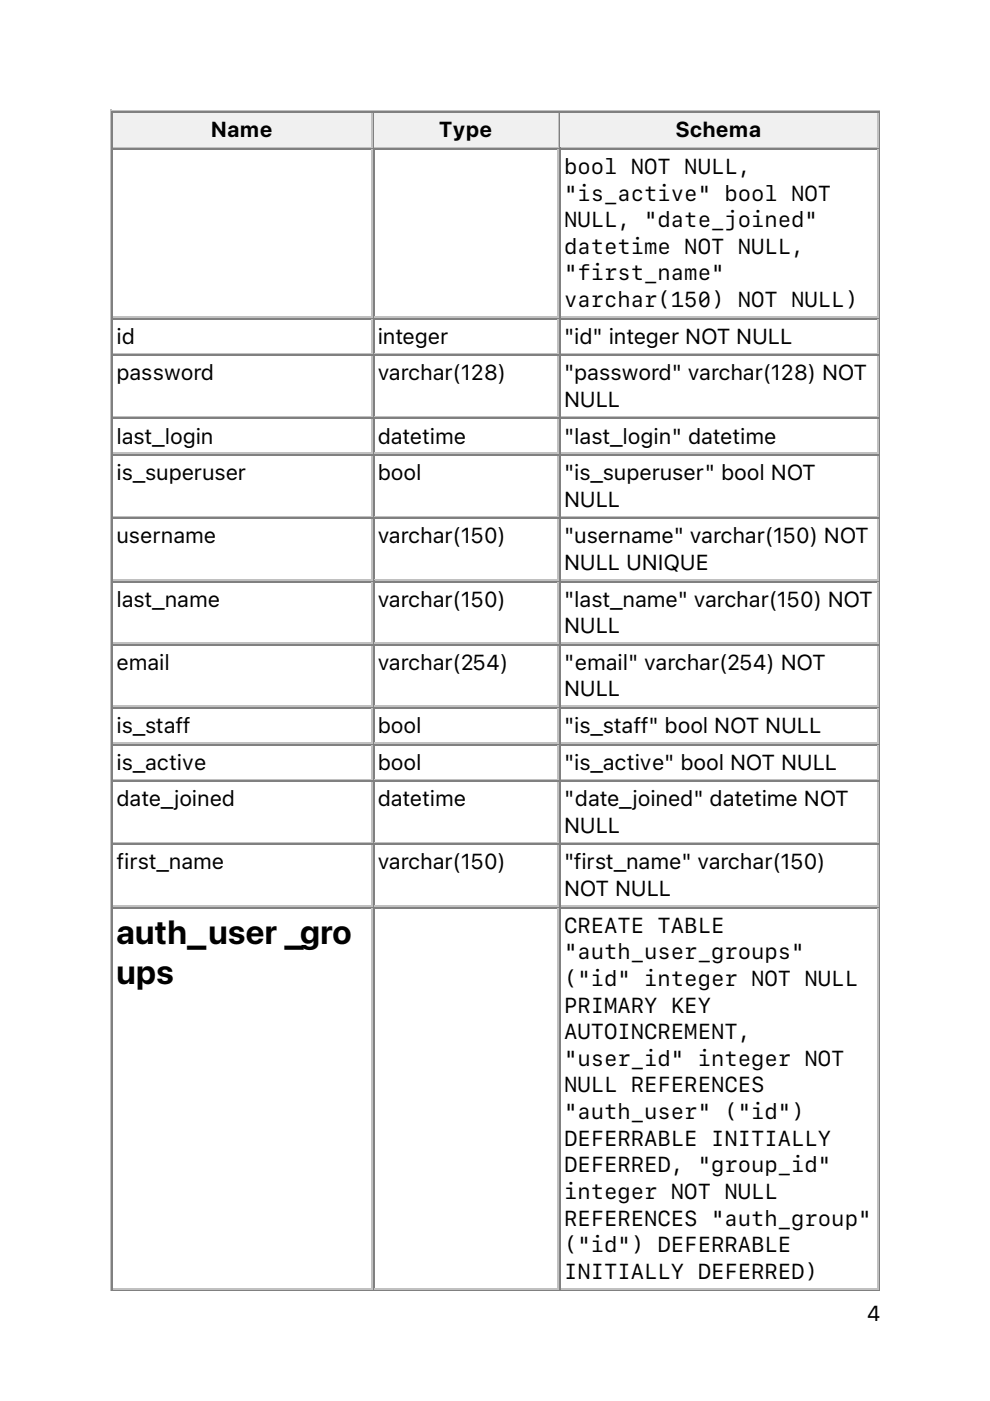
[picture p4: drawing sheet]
<svg xmlns="http://www.w3.org/2000/svg" width="210mm" height="297mm" viewBox="0 0 210 297" stroke-linecap="round" stroke-linejoin="round" font-family="sans-serif">
<defs><g id="words">
<g font-size="7.1">
<text x="24.7" y="200.1">auth_user _gro</text>
<text x="24.7" y="208.6">ups</text>
</g>
<g font-size="4.6">
<text x="44.8" y="29.1">Name</text>
<text x="93.1" y="29.1">Type</text>
<text x="143.3" y="29.1">Schema</text>
<text x="119.6" y="36.9">bool NOT NULL,</text>
<text x="119.6" y="42.5">&quot;is_active&quot; bool NOT</text>
<text x="119.6" y="48.2">NULL, &quot;date_joined&quot;</text>
<text x="119.6" y="53.8">datetime NOT NULL,</text>
<text x="119.6" y="59.5">&quot;first_name&quot;</text>
<text x="119.6" y="65.1">varchar(150) NOT NULL)</text>
<text x="24.7" y="72.9">id</text>
<text x="80.1" y="72.9">integer</text>
<text x="119.6" y="72.9">&quot;id&quot; integer NOT NULL</text>
<text x="24.7" y="80.6">password</text>
<text x="80.1" y="80.6">varchar(128)</text>
<text x="119.6" y="80.6">&quot;password&quot; varchar(128) NOT</text>
<text x="119.6" y="86.3">NULL</text>
<text x="24.7" y="94">last_login</text>
<text x="80.1" y="94">datetime</text>
<text x="119.6" y="94">&quot;last_login&quot; datetime</text>
<text x="24.7" y="101.8">is_superuser</text>
<text x="80.1" y="101.8">bool</text>
<text x="119.6" y="101.8">&quot;is_superuser&quot; bool NOT</text>
<text x="119.6" y="107.4">NULL</text>
<text x="24.7" y="115.2">username</text>
<text x="80.1" y="115.2">varchar(150)</text>
<text x="119.6" y="115.2">&quot;username&quot; varchar(150) NOT</text>
<text x="119.6" y="120.8">NULL UNIQUE</text>
<text x="24.7" y="128.6">last_name</text>
<text x="80.1" y="128.6">varchar(150)</text>
<text x="119.6" y="128.6">&quot;last_name&quot; varchar(150) NOT</text>
<text x="119.6" y="134.3">NULL</text>
<text x="24.7" y="142">email</text>
<text x="80.1" y="142">varchar(254)</text>
<text x="119.6" y="142">&quot;email&quot; varchar(254) NOT</text>
<text x="119.6" y="147.7">NULL</text>
<text x="24.7" y="155.4">is_staff</text>
<text x="80.1" y="155.4">bool</text>
<text x="119.6" y="155.4">&quot;is_staff&quot; bool NOT NULL</text>
<text x="24.7" y="163.2">is_active</text>
<text x="80.1" y="163.2">bool</text>
<text x="119.6" y="163.2">&quot;is_active&quot; bool NOT NULL</text>
<text x="24.7" y="170.9">date_joined</text>
<text x="80.1" y="170.9">datetime</text>
<text x="119.6" y="170.9">&quot;date_joined&quot; datetime NOT</text>
<text x="119.6" y="176.6">NULL</text>
<text x="24.7" y="184.3">first_name</text>
<text x="80.1" y="184.3">varchar(150)</text>
<text x="119.6" y="184.3">&quot;first_name&quot; varchar(150)</text>
<text x="119.6" y="190">NOT NULL</text>
<text x="119.6" y="197.8">CREATE TABLE</text>
<text x="119.6" y="203.4">&quot;auth_user_groups&quot;</text>
<text x="119.6" y="209">(&quot;id&quot; integer NOT NULL</text>
<text x="119.6" y="214.7">PRIMARY KEY</text>
<text x="119.6" y="220.3">AUTOINCREMENT,</text>
<text x="119.6" y="226">&quot;user_id&quot; integer NOT</text>
<text x="119.6" y="231.6">NULL REFERENCES</text>
<text x="119.6" y="237.3">&quot;auth_user&quot; (&quot;id&quot;)</text>
<text x="119.6" y="242.9">DEFERRABLE INITIALLY</text>
<text x="119.6" y="248.6">DEFERRED, &quot;group_id&quot;</text>
<text x="119.6" y="254.2">integer NOT NULL</text>
<text x="119.6" y="259.8">REFERENCES &quot;auth_group&quot;</text>
<text x="119.6" y="265.5">(&quot;id&quot;) DEFERRABLE</text>
<text x="119.6" y="271.1">INITIALLY DEFERRED)</text>
<text x="183.8" y="280.1">4</text>
</g>
</g></defs>
<path d="M23.5 23.3v250.5M23.6 23.5h163M24 31.2h55M78.8 24v7" fill="none" stroke="#c0c0c0" stroke-width=".35"/>
<path d="M23.8 23.6v7.8M24 23.8h55M186.4 23.6v249.8M23.6 273.6h163" fill="none" stroke="#808080" stroke-width=".35"/>
<g fill="#f0f0f0">
<path d="M24 24h54.7v7h-54.7z"/>
<path d="M44.4 24.7h13.8v5.6h-13.8z"/>
</g>
<path d="M79.2 23.6v7.8M79.4 23.8h39.1" fill="none" stroke="#808080" stroke-width=".35"/>
<path d="M79.4 31.2h39.1M118.4 24v7" fill="none" stroke="#c0c0c0" stroke-width=".35"/>
<g fill="#f0f0f0">
<path d="M79.4 24h38.8v7h-38.8z"/>
<path d="M92.8 24.7h12v5.6h-12z"/>
</g>
<path d="M118.7 23.6v7.8M118.9 23.8h67.4" fill="none" stroke="#808080" stroke-width=".35"/>
<path d="M118.9 31.2h67.4M186.1 24v7" fill="none" stroke="#c0c0c0" stroke-width=".35"/>
<g fill="#f0f0f0">
<path d="M118.9 24h67v7h-67z"/>
<path d="M143.2 24.7h18.4v5.6h-18.4z"/>
</g>
<g fill="none" stroke="#808080" stroke-width=".35">
<path d="M23.8 31.4v242M24 31.6h55M79.2 31.4v242M79.4 31.6h39.1M118.7 31.4v242M118.9 31.6h67.4M24 67.6h55M24 75.3h55M79.4 67.6h39.1M79.4 75.3h39.1M118.9 67.6h67.4M118.9 75.3h67.4"/>
<path d="M24 88.7h55M24 96.5h55M79.4 88.7h39.1M79.4 96.5h39.1M118.9 88.7h67.4M118.9 96.5h67.4M24 109.9h55M79.4 109.9h39.1M118.9 109.9h67.4M24 123.3h55M24 136.7h55M79.4 123.3h39.1"/>
<path d="M79.4 136.7h39.1M118.9 123.3h67.4M118.9 136.7h67.4M24 150.1h55M24 157.9h55M79.4 150.1h39.1M79.4 157.9h39.1M118.9 150.1h67.4M118.9 157.9h67.4M24 165.6h55M24 179h55M79.4 165.6h39.1"/>
<path d="M79.4 179h39.1M118.9 165.6h67.4M118.9 179h67.4M24 192.4h55M79.4 192.4h39.1M118.9 192.4h67.4"/>
</g>
<g fill="none" stroke="#c0c0c0" stroke-width=".35">
<path d="M78.8 31.7v35.3M118.4 31.7v35.3M186.1 31.7v35.3M24 67.2h55M24 75h55M78.8 67.7v7.1M78.8 75.5v12.7M79.4 67.2h39.1M79.4 75h39.1M118.4 67.7v7.1M118.4 75.5v12.7M118.9 67.2h67.4"/>
<path d="M118.9 75h67.4M186.1 67.7v7.1M186.1 75.5v12.7M24 88.4h55M24 96.1h55M78.8 88.9v7.1M78.8 96.7v12.7M79.4 88.4h39.1M79.4 96.1h39.1M118.4 88.9v7.1M118.4 96.7v12.7M118.9 88.4h67.4"/>
<path d="M118.9 96.1h67.4M186.1 88.9v7.1M186.1 96.7v12.7M24 109.5h55M78.8 110.1v12.7M79.4 109.5h39.1M118.4 110.1v12.7M118.9 109.5h67.4M186.1 110.1v12.7M24 122.9h55M24 136.3h55M78.8 123.5v12.7"/>
<path d="M78.8 136.9v12.7M79.4 122.9h39.1M79.4 136.3h39.1M118.4 123.5v12.7M118.4 136.9v12.7M118.9 122.9h67.4M118.9 136.3h67.4M186.1 123.5v12.7M186.1 136.9v12.7M24 149.8h55M24 157.5h55M78.8 150.3v7"/>
<path d="M78.8 158v7.1M79.4 149.8h39.1M79.4 157.5h39.1M118.4 150.3v7M118.4 158v7.1M118.9 149.8h67.4M118.9 157.5h67.4M186.1 150.3v7M186.1 158v7.1M24 165.3h55M24 178.7h55M78.8 165.8v12.7"/>
<path d="M78.8 179.2v12.7M79.4 165.3h39.1M79.4 178.7h39.1M118.4 165.8v12.7M118.4 179.2v12.7M118.9 165.3h67.4M118.9 178.7h67.4M186.1 165.8v12.7M186.1 179.2v12.7M24 192.1h55M78.8 192.6v80.4M79.4 192.1h39.1"/>
<path d="M118.4 192.6v80.4M118.9 192.1h67.4M186.1 192.6v80.4M24 273.2h55M79.4 273.2h39.1M118.9 273.2h67.4"/>
</g>
<use href="#words"/>
</svg>
